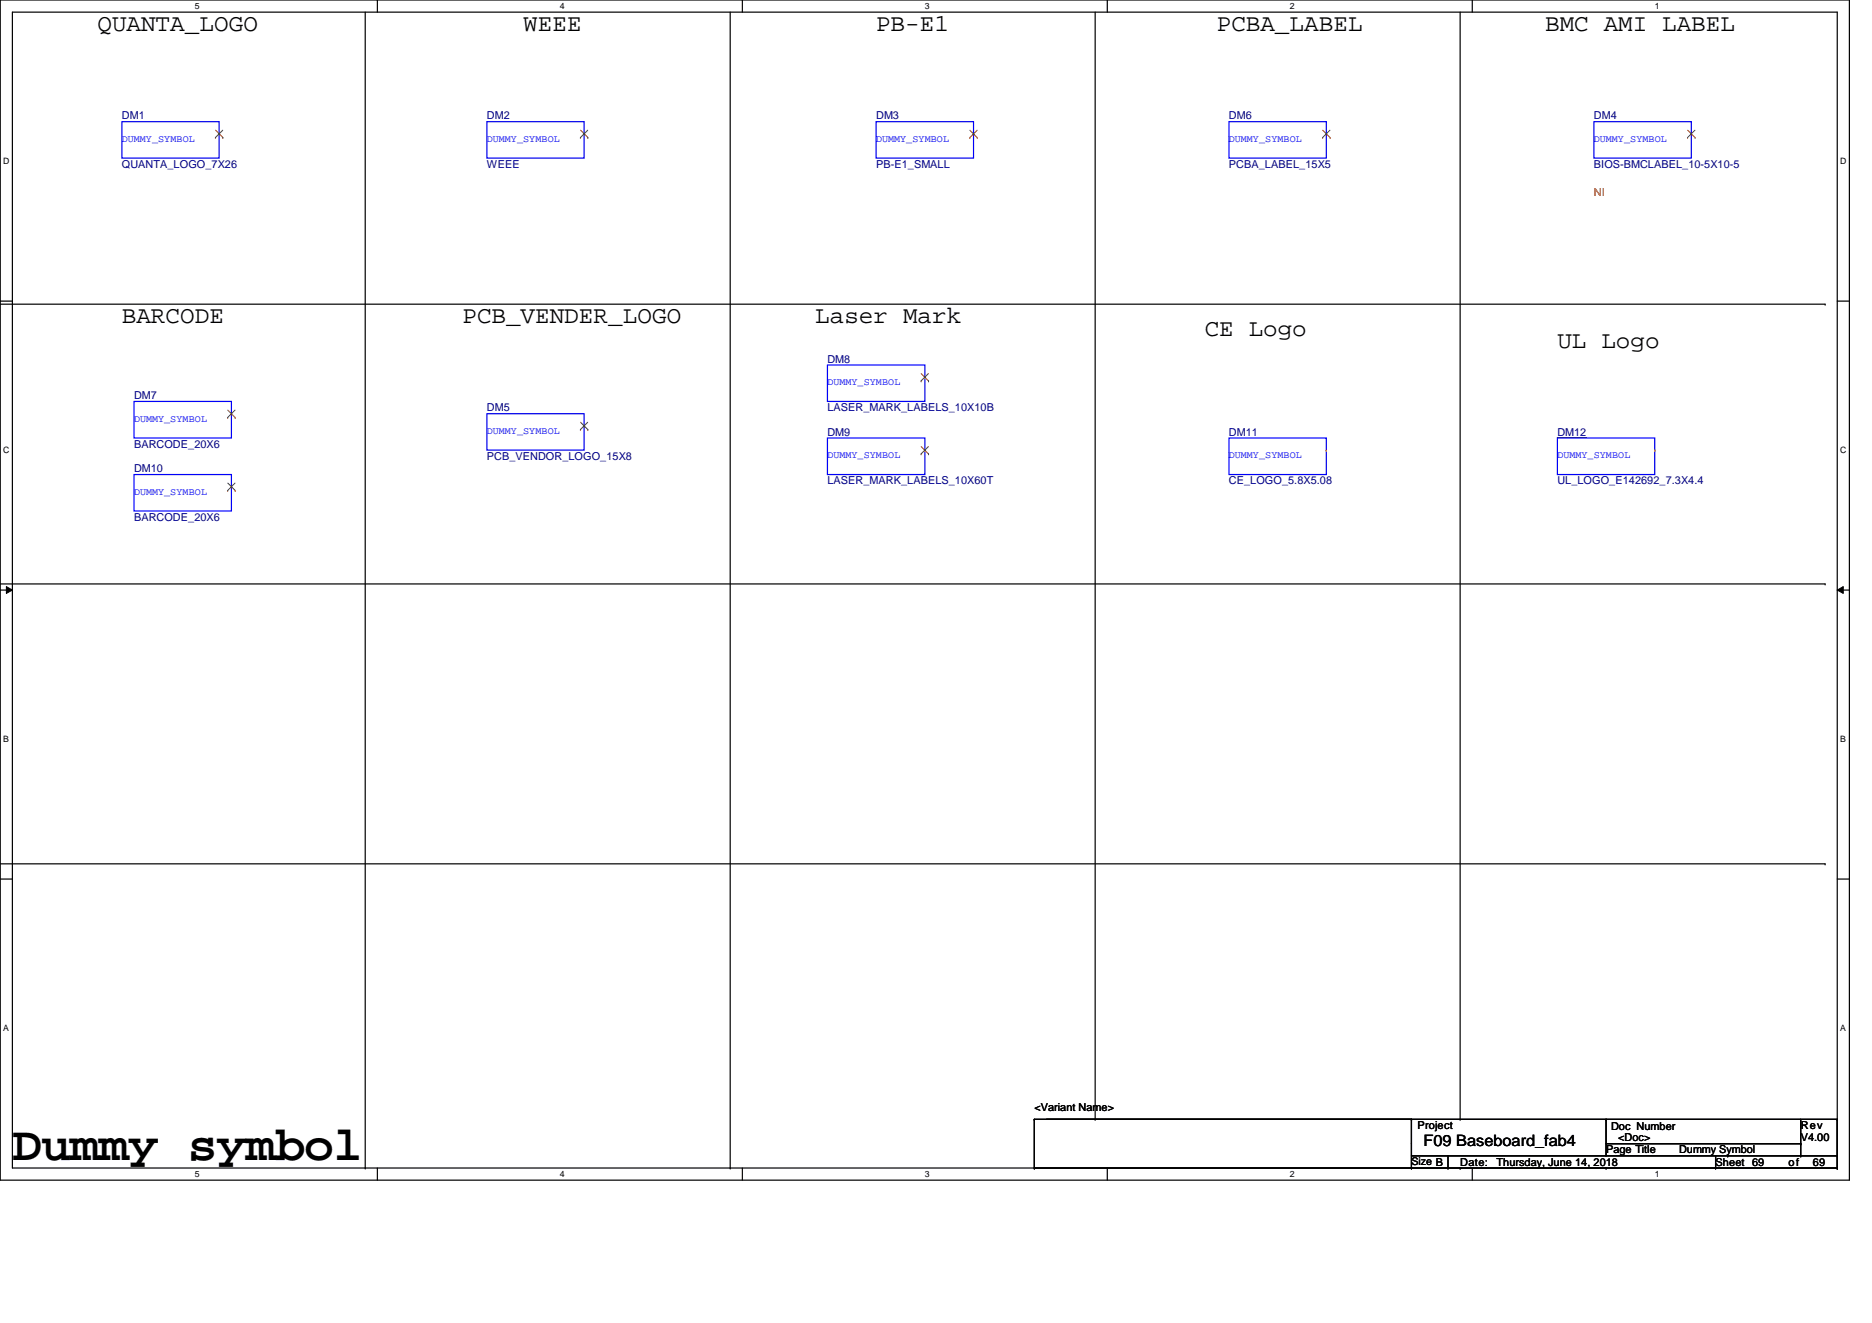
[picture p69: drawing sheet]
<svg xmlns="http://www.w3.org/2000/svg" width="297mm" height="210mm" viewBox="0 0 297 210" stroke-linecap="round" stroke-linejoin="round" font-family="sans-serif">
<defs><g id="words">
<text font-size="7.7" x="2" y="184">Dummy symbol</text>
<g font-size="3.9">
<text x="15.5" y="5">QUANTA_LOGO</text>
<text x="83" y="5">WEEE</text>
<text x="139" y="5">PB-E1</text>
<text x="193.1" y="5">PCBA_LABEL</text>
<text x="245.2" y="5">BMC AMI LABEL</text>
<text x="19.3" y="51.3">BARCODE</text>
<text x="73.4" y="51.3">PCB_VENDER_LOGO</text>
<text x="129.4" y="51.3">Laser Mark</text>
<text x="191.2" y="53.2">CE Logo</text>
<text x="247.1" y="55.2">UL Logo</text>
</g>
<text font-size="2.5" x="225.9" y="181.8">F09 Baseboard_fab4</text>
<g font-size="1.7" fill="#000080">
<text x="19.3" y="18.9">DM1</text>
<text x="77.3" y="18.9">DM2</text>
<text x="139" y="18.9">DM3</text>
<text x="195" y="18.9">DM6</text>
<text x="252.9" y="18.9">DM4</text>
<text x="19.3" y="26.6">QUANTA_LOGO_7X26</text>
<text x="77.3" y="26.6">WEEE</text>
<text x="139" y="26.6">PB-E1_SMALL</text>
<text x="195" y="26.6">PCBA_LABEL_15X5</text>
<text x="252.9" y="26.6">BIOS-BMCLABEL_10-5X10-5</text>
<text x="131.3" y="57.5">DM8</text>
<text x="21.3" y="63.3">DM7</text>
<text x="77.3" y="65.2">DM5</text>
<text x="131.3" y="65.2">LASER_MARK_LABELS_10X10B</text>
<text x="21.3" y="71">BARCODE_20X6</text>
<text x="131.3" y="69.1">DM9</text>
<text x="195" y="69.1">DM11</text>
<text x="247.1" y="69.1">DM12</text>
<text x="21.3" y="74.9">DM10</text>
<text x="77.3" y="73">PCB_VENDOR_LOGO_15X8</text>
<text x="131.3" y="76.8">LASER_MARK_LABELS_10X60T</text>
<text x="195" y="76.8">CE_LOGO_5.8X5.08</text>
<text x="247.1" y="76.8">UL_LOGO_E142692_7.3X4.4</text>
<text x="21.3" y="82.6">BARCODE_20X6</text>
</g>
<text font-size="1.7" fill="#f00" x="252.9" y="31.1">NI</text>
<g font-size="1.7">
<text x="164.1" y="176.2">&lt;Variant Name&gt;</text>
<text x="224.9" y="179.1">Project</text>
<text x="255.6" y="179.3">Doc Number</text>
<text x="285.7" y="179.1">Rev</text>
<text x="224" y="184.9">Size B</text>
<text x="231.7" y="184.9">Date:</text>
<text x="237.5" y="184.9">Thursday, June 14, 2018</text>
<text x="254.8" y="183">Page Title</text>
<text x="256.8" y="181.1">&lt;Doc&gt;</text>
<text x="266.4" y="183">Dummy Symbol</text>
<text x="272.2" y="184.9">Sheet 69</text>
<text x="283.8" y="184.9">of</text>
<text x="285.7" y="181.1">V4.00</text>
<text x="287.7" y="184.9">69</text>
</g>
<g font-size="1.6" fill="#00f">
<text x="19.3" y="22.5">DUMMY_SYMBOL</text>
<text x="77.3" y="22.5">DUMMY_SYMBOL</text>
<text x="139" y="22.5">DUMMY_SYMBOL</text>
<text x="195" y="22.5">DUMMY_SYMBOL</text>
<text x="252.9" y="22.5">DUMMY_SYMBOL</text>
<text x="131.3" y="61.1">DUMMY_SYMBOL</text>
<text x="21.3" y="66.9">DUMMY_SYMBOL</text>
<text x="77.3" y="68.8">DUMMY_SYMBOL</text>
<text x="131.3" y="72.7">DUMMY_SYMBOL</text>
<text x="195" y="72.7">DUMMY_SYMBOL</text>
<text x="247.1" y="72.7">DUMMY_SYMBOL</text>
<text x="21.3" y="78.5">DUMMY_SYMBOL</text>
</g>
<g font-size="1.4">
<text x="30.9" y="1.5">5</text>
<text x="88.8" y="1.5">4</text>
<text x="146.7" y="1.5">3</text>
<text x="204.7" y="1.5">2</text>
<text x="262.6" y="1.5">1</text>
<text x=".5" y="26.1">D</text>
<text x="292" y="26.1">D</text>
<text x=".5" y="71.9">C</text>
<text x="292" y="71.9">C</text>
<text x=".5" y="117.8">B</text>
<text x="292" y="117.8">B</text>
<text x=".5" y="163.6">A</text>
<text x="292" y="163.6">A</text>
<text x="30.9" y="186.8">5</text>
<text x="88.8" y="186.8">4</text>
<text x="146.7" y="186.8">3</text>
<text x="204.7" y="186.8">2</text>
<text x="262.6" y="186.8">1</text>
</g>
</g></defs>
<path d="M0 0h293.5v187.2h-293.5zM2 1.9h289.5v183.4h-289.5z" fill="none" stroke="#000" stroke-width=".19"/>
<g fill="#fff">
<path d="M30.9 .2h.8v1.6h-.8z"/>
<path d="M30.9 185.5h.8v1.6h-.8z"/>
</g>
<path d="M59.9 0v1.9M59.9 185.3v1.9" fill="none" stroke="#000" stroke-width=".19"/>
<g fill="#fff">
<path d="M88.8 .2h.8v1.6h-.8z"/>
<path d="M88.8 185.5h.8v1.6h-.8z"/>
</g>
<path d="M117.8 0v1.9M117.8 185.3v1.9" fill="none" stroke="#000" stroke-width=".19"/>
<g fill="#fff">
<path d="M146.7 .2h.8v1.6h-.8z"/>
<path d="M146.7 185.5h.8v1.6h-.8z"/>
</g>
<path d="M175.7 0v1.9M175.7 185.3v1.9" fill="none" stroke="#000" stroke-width=".19"/>
<g fill="#fff">
<path d="M204.7 .2h.7v1.6h-.7z"/>
<path d="M204.7 185.5h.7v1.6h-.7z"/>
</g>
<path d="M233.6 0v1.9M233.6 185.3v1.9" fill="none" stroke="#000" stroke-width=".19"/>
<g fill="#fff">
<path d="M262.6 .2h.7v1.6h-.7z"/>
<path d="M262.6 185.5h.7v1.6h-.7z"/>
<path d="M.5 24.8h1v1.6h-1z"/>
<path d="M292 24.8h1v1.6h-1z"/>
<path d="M.5 70.7h1v1.5h-1z"/>
<path d="M292 70.7h1v1.5h-1z"/>
</g>
<path d="M0 47.8h2M291.5 47.8h2" fill="none" stroke="#000" stroke-width=".19"/>
<g fill="#fff">
<path d="M.5 116.5h.9v1.6h-.9z"/>
<path d="M292 116.5h.9v1.6h-.9z"/>
</g>
<path d="M0 93.6h2M291.5 93.6h2" fill="none" stroke="#000" stroke-width=".19"/>
<path d="M1 93.1l1 .5-1 .5zM291.5 93.6l1-.5v1z" fill="#000"/>
<path d="M1 93.1l1 .5-1 .5zM291.5 93.6l1-.5v1z" fill="none" stroke="#000" stroke-width=".16"/>
<g fill="#fff">
<path d="M.5 162.4h.9v1.5h-.9z"/>
<path d="M292 162.4h.9v1.5h-.9z"/>
</g>
<g fill="none" stroke="#000" stroke-width=".19">
<path d="M58 1.9v183.4M115.9 1.9v183.4M173.8 1.9v175.7M231.7 1.9v175.7M0 48.3h289.6M289.6 48.3h.1M0 92.6h289.6M289.6 92.6h.1M0 139.5h2M0 137.1h289.6M289.6 137.1h.1M291.5 139.5h2"/>
<path d="M164.1 177.6h.1M164.1 177.6h127.4M164.1 177.6v7.7M173.8 177.6h.1M224 177.6h.1M224 177.6v7.7M231.7 177.6h.1M254.8 177.6h.1M254.8 177.6v5.8M285.7 177.6v5.8M291.5 177.6h.1M291.5 177.6v7.7"/>
<path d="M58 185.3h.1M115.9 185.3h.1M164.1 185.3h.1M164.1 185.3h127.4M224 185.3h.1M224 183.4h67.5M229.8 185.3h.1M229.8 183.4v1.9M231.7 185.3h.1M254.8 185.3h.1M254.8 181.5h30.9M272.2 185.3h.1"/>
<path d="M272.2 183.4v1.9M274.1 183.4h.1M285.7 181.5h.1M285.7 183.4h.1M291.5 185.3h.1M291.5 183.4h.1"/>
</g>
<path d="M19.3 19.3h15.5v5.8h-15.5zM77.3 19.3h15.4v5.8h-15.4zM139 19.3h15.5v5.8h-15.5zM195 19.3h15.5v5.8h-15.5zM252.9 19.3h15.5v5.8h-15.5zM131.3 57.9h15.4v5.8h-15.4zM21.3 75.3h15.4v5.8h-15.4zM21.3 63.7h15.4v5.8h-15.4zM77.3 65.6h15.4v5.8h-15.4zM131.3 69.5h15.4v5.8h-15.4zM195 69.5h15.5v5.8h-15.5zM247.1 69.5h15.5v5.8h-15.5z" fill="none" stroke="#00f" stroke-width=".19"/>
<path d="M34.8 21.2h.1M92.7 21.2h.1M154.5 21.2h.1M210.5 21.2h.1M268.4 21.2h.1M146.7 59.8h.1M36.7 77.2h.1M36.7 65.6h.1M92.7 67.6h.1M146.7 71.4h.1M210.5 71.4h.1M262.6 71.4h.1" fill="none" stroke="#f00" stroke-width=".19"/>
<g fill="none" stroke="#804000" stroke-width=".16">
<path d="M34.2 21.8h.1M34.2 20.7l1.2 1.1M35.3 20.7l-1.1 1.1M35.4 21.8h.1M92.1 21.8h.1M92.1 20.7l1.2 1.1M93.3 20.7l-1.2 1.1M93.3 21.8h.1M153.9 21.8h.1M153.9 20.7l1.2 1.1M155 20.7l-1.1 1.1M155.1 21.8h.1"/>
<path d="M209.9 21.8h.1M209.9 20.7l1.1 1.1M211 20.7l-1.1 1.1M211 21.8h.1M267.8 21.8h.1M267.8 20.7l1.2 1.1M268.9 20.7l-1.1 1.1M269 21.8h.1M146.2 59.3l1.1 1.1M147.3 59.3l-1.1 1.1M36.1 77.8h.1M36.1 66.2h.1"/>
<path d="M36.1 76.6l1.2 1.2M36.1 65.1l1.2 1.1M37.3 76.6l-1.2 1.2M37.3 65.1l-1.2 1.1M37.3 77.8h.1M37.3 66.2h.1M92.1 68.2h.1M92.1 67l1.2 1.2M93.3 67l-1.2 1.2M93.3 68.2h.1M146.2 72h.1M146.2 60.4h.1"/>
<path d="M146.2 70.8l1.1 1.2M147.3 70.8l-1.1 1.2M147.3 72h.1M147.3 60.4h.1"/>
</g>
<path d="M247.1 69.4h4.6" fill="none" stroke="#000080" stroke-width=".16"/>
<use href="#words"/>
</svg>
